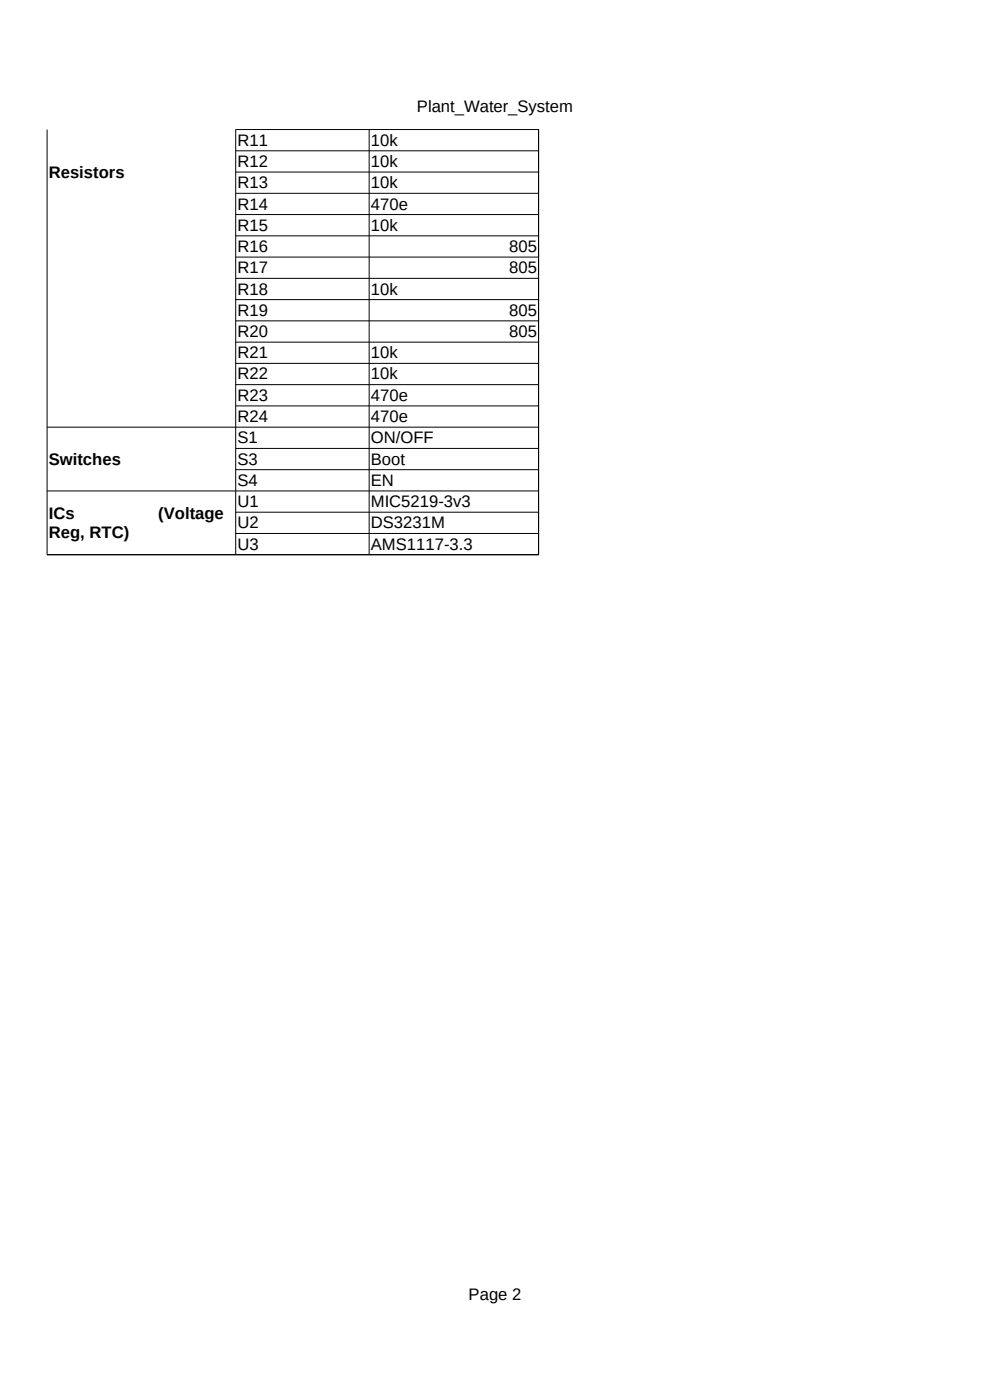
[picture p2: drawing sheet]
<svg xmlns="http://www.w3.org/2000/svg" width="210mm" height="297mm" viewBox="0 0 210 297" stroke-linecap="round" stroke-linejoin="round" font-family="sans-serif">
<defs><g id="words">
<g font-size="3.5">
<text x="88.4" y="23.7">Plant_Water_System</text>
<text x="50.4" y="30.9">R11</text>
<text x="50.4" y="35.4">R12</text>
<text x="78.7" y="30.9">10k</text>
<text x="78.7" y="35.4">10k</text>
<text x="10.3" y="37.8">Resistors</text>
<text x="50.4" y="39.9">R13</text>
<text x="78.7" y="39.9">10k</text>
<text x="50.4" y="44.5">R14</text>
<text x="78.7" y="44.5">470e</text>
<text x="50.4" y="49">R15</text>
<text x="50.4" y="53.5">R16</text>
<text x="78.7" y="49">10k</text>
<text x="108" y="53.5">805</text>
<text x="50.4" y="58">R17</text>
<text x="108" y="58">805</text>
<text x="50.4" y="62.5">R18</text>
<text x="78.7" y="62.5">10k</text>
<text x="50.4" y="67">R19</text>
<text x="50.4" y="71.5">R20</text>
<text x="108" y="67">805</text>
<text x="108" y="71.5">805</text>
<text x="50.4" y="76">R21</text>
<text x="78.7" y="76">10k</text>
<text x="50.4" y="80.5">R22</text>
<text x="78.7" y="80.5">10k</text>
<text x="50.4" y="85">R23</text>
<text x="50.4" y="89.5">R24</text>
<text x="78.7" y="85">470e</text>
<text x="78.7" y="89.5">470e</text>
<text x="50.4" y="94.1">S1</text>
<text x="78.7" y="94.1">ON/OFF</text>
<text x="10.3" y="98.6">Switches</text>
<text x="50.4" y="98.6">S3</text>
<text x="78.7" y="98.6">Boot</text>
<text x="50.4" y="103.1">S4</text>
<text x="50.4" y="107.6">U1</text>
<text x="78.7" y="103.1">EN</text>
<text x="78.7" y="107.6">MIC5219-3v3</text>
<text x="10.3" y="110.2">ICs</text>
<text x="33.6" y="110.2">(Voltage</text>
<text x="50.4" y="112.1">U2</text>
<text x="78.7" y="112.1">DS3231M</text>
<text x="10.3" y="114.1">Reg, RTC)</text>
<text x="50.4" y="116.6">U3</text>
<text x="78.7" y="116.6">AMS1117-3.3</text>
<text x="99.4" y="275.7">Page 2</text>
</g>
</g></defs>
<g fill="none" stroke="#000" stroke-width=".21">
<path d="M10 27.5v90.2h104.3M50 27.5h64.3M50 32h64.3M50 36.5h64.3M50 27.5v90.2M78.3 27.5v90.2M114.2 27.5v90.2M50 41h64.3M50 45.5h64.3M50 50h64.3M50 54.5h64.3M50 59.1h64.3"/>
<path d="M50 63.6h64.3M50 68.1h64.3M50 72.6h64.3M50 77.1h64.3M10 90.6h104.3M50 81.6h64.3M50 86.1h64.3M50 95.1h64.3M50 99.6h64.3M10 104.2h104.3M50 108.7h64.3M50 113.2h64.3"/>
</g>
<use href="#words"/>
</svg>
